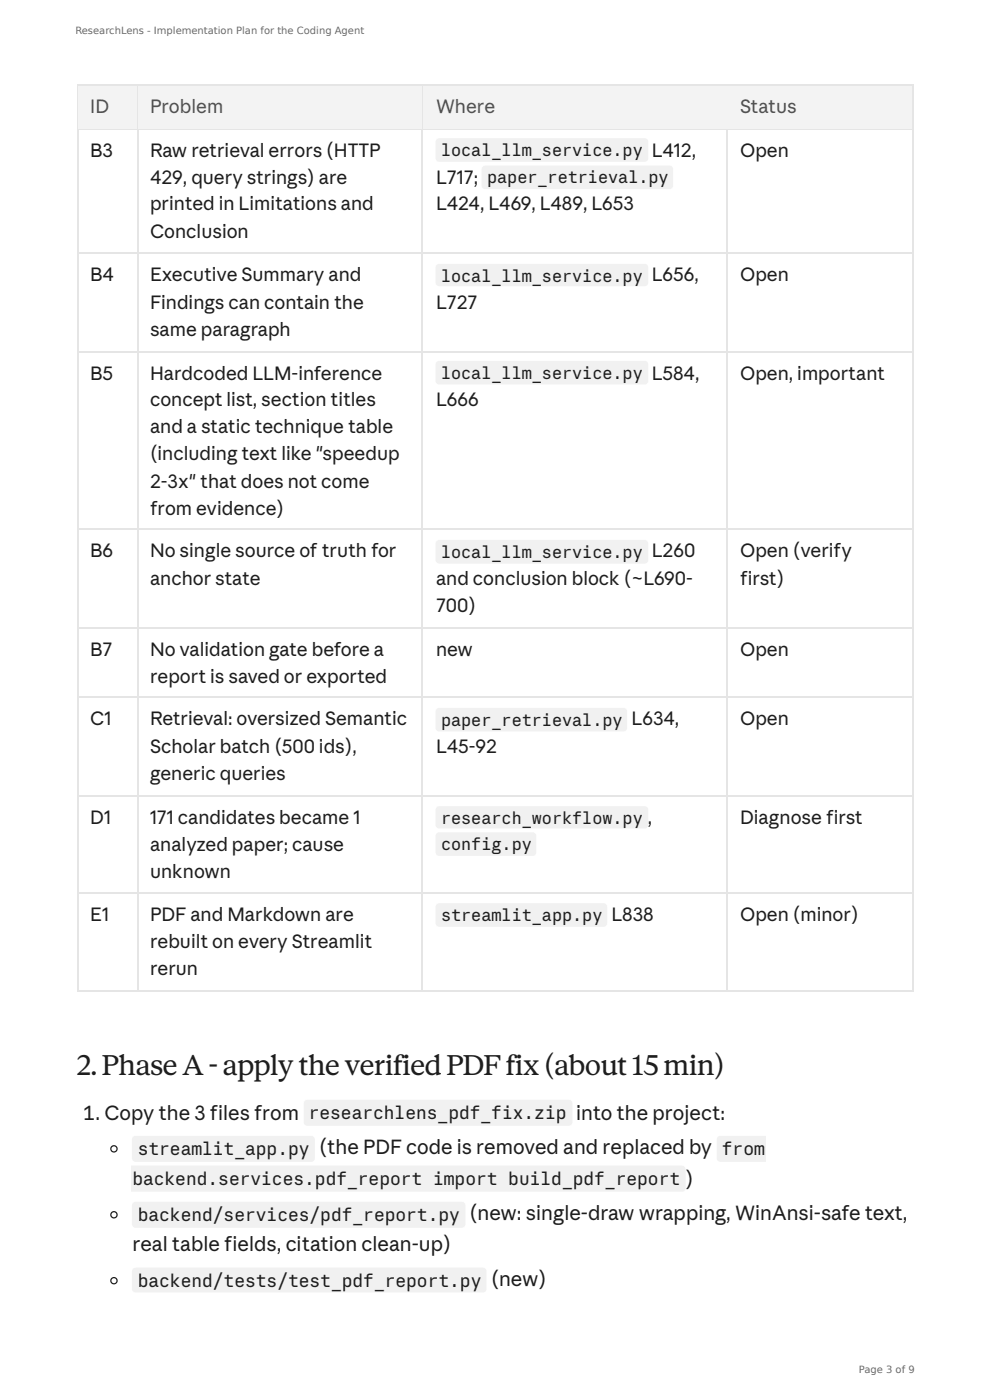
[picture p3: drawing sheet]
<svg xmlns="http://www.w3.org/2000/svg" width="210mm" height="297mm" viewBox="0 0 210 297" stroke-linecap="round" stroke-linejoin="round" font-family="sans-serif">
<defs><g id="words">
<text font-size="5.8" fill="#1f1e1d" x="16.3" y="228.3">2.PhaseA-applytheverifiedPDFfix(about15min)</text>
<g font-size="4.2" fill="#1f1e1d">
<text x="17.6" y="237.8">1. Copy the 3 files from</text>
<text x="122.3" y="237.8">into the project:</text>
<text x="67.8" y="245.2">(the PDF code is removed and replaced by</text>
<text x="99.7" y="259.2">(new: single-draw wrapping, WinAnsi-safe text,</text>
<text x="28.1" y="265.8">real table fields, citation clean-up)</text>
<text x="104.3" y="273.2">(new)</text>
</g>
<g font-size="4" fill="#52514e">
<text x="19.2" y="24.1">ID</text>
<text x="31.9" y="24.1">Problem</text>
<text x="92.6" y="24.1">Where</text>
<text x="157.2" y="24.1">Status</text>
</g>
<g font-size="4" fill="#1f1e1d">
<text x="19.2" y="33.3">B3</text>
<text x="31.9" y="33.3">Raw retrieval errors (HTTP</text>
<text x="138.4" y="33.3">L412,</text>
<text x="157.2" y="33.3">Open</text>
<text x="31.9" y="39.1">429, query strings) are</text>
<text x="92.6" y="39.1">L717;</text>
<text x="31.9" y="44.7">printed in Limitations and</text>
<text x="92.6" y="44.7">L424, L469, L489, L653</text>
<text x="31.9" y="50.5">Conclusion</text>
<text x="19.2" y="59.7">B4</text>
<text x="31.9" y="59.7">Executive Summary and</text>
<text x="138.4" y="59.7">L656,</text>
<text x="157.2" y="59.7">Open</text>
<text x="31.9" y="65.5">Findings can contain the</text>
<text x="92.6" y="65.5">L727</text>
<text x="31.9" y="71.4">same paragraph</text>
<text x="19.2" y="80.6">B5</text>
<text x="31.9" y="80.6">Hardcoded LLM-inference</text>
<text x="138.4" y="80.6">L584,</text>
<text x="157.2" y="80.6">Open, important</text>
<text x="31.9" y="86.2">concept list, section titles</text>
<text x="92.6" y="86.2">L666</text>
<text x="31.9" y="92">and a static technique table</text>
<text x="31.9" y="97.8">(including text like &quot;speedup</text>
<text x="31.9" y="103.6">2-3x&quot; that does not come</text>
<text x="31.9" y="109.4">from evidence)</text>
<text x="19.2" y="118.4">B6</text>
<text x="31.9" y="118.4">No single source of truth for</text>
<text x="138.4" y="118.4">L260</text>
<text x="157.2" y="118.4">Open (verify</text>
<text x="31.9" y="124.2">anchor state</text>
<text x="92.6" y="124.2">and conclusion block (~L690-</text>
<text x="157.2" y="124.2">first)</text>
<text x="92.6" y="130">700)</text>
<text x="19.2" y="139.3">B7</text>
<text x="31.9" y="139.3">No validation gate before a</text>
<text x="92.6" y="139.3">new</text>
<text x="157.2" y="139.3">Open</text>
<text x="31.9" y="145.1">report is saved or exported</text>
<text x="19.2" y="154.1">C1</text>
<text x="31.9" y="154.1">Retrieval: oversized Semantic</text>
<text x="134.1" y="154.1">L634,</text>
<text x="157.2" y="154.1">Open</text>
<text x="31.9" y="159.9">Scholar batch (500 ids),</text>
<text x="92.6" y="159.9">L45-92</text>
<text x="31.9" y="165.7">generic queries</text>
<text x="19.2" y="174.9">D1</text>
<text x="31.9" y="174.9">171 candidates became 1</text>
<text x="157.2" y="174.9">Diagnose first</text>
<text x="31.9" y="180.7">analyzed paper; cause</text>
<text x="31.9" y="186.5">unknown</text>
<text x="19.2" y="195.5">E1</text>
<text x="31.9" y="195.5">PDF and Markdown are</text>
<text x="129.8" y="195.5">L838</text>
<text x="157.2" y="195.5">Open (minor)</text>
<text x="31.9" y="201.3">rebuilt on every Streamlit</text>
<text x="31.9" y="207.2">rerun</text>
</g>
<g font-size="3.8" fill="#1f1e1d">
<text x="65.6" y="237.7">researchlens_pdf_fix.zip</text>
<text x="29.2" y="245.3">streamlit_app.py</text>
<text x="153.3" y="245.3">from</text>
<text x="28.1" y="251.7">backend.services.pdf_report import build_pdf_report )</text>
<text x="29.2" y="259.3">backend/services/pdf_report.py</text>
<text x="29.2" y="273.3">backend/tests/test_pdf_report.py</text>
</g>
<g font-size="3.6" fill="#1f1e1d">
<text x="93.7" y="33.1">local_llm_service.py</text>
<text x="103.4" y="39">paper_retrieval.py</text>
<text x="93.7" y="59.8">local_llm_service.py</text>
<text x="93.7" y="80.4">local_llm_service.py</text>
<text x="93.7" y="118.5">local_llm_service.py</text>
<text x="93.7" y="154.1">paper_retrieval.py</text>
<text x="93.7" y="175">research_workflow.py ,</text>
<text x="93.7" y="180.6">config.py</text>
<text x="93.7" y="195.6">streamlit_app.py</text>
</g>
<g font-size="2.1" fill="#6b6b6b">
<text x="16" y="7.1">ResearchLens - Implementation Plan for the Coding Agent</text>
<text x="182.4" y="291.6">Page 3 of 9</text>
</g>
</g></defs>
<path d="M64.7 233.8l.6-.2h55.5a.79 .79 0 0 1 .8 .8v3.9a.79 .79 0 0 1-.8 .8h-55.5a.79 .79 0 0 1-.8-.8v-3.9z" fill="#f3f1ec"/>
<circle cx="24.2" cy="244" r=".66" fill="none" stroke="#1f1e1d" stroke-width=".26"/>
<g fill="#f3f1ec">
<path d="M28.3 241.5l.5-.3h37.3a.79 .79 0 0 1 .8 .8v4a.79 .79 0 0 1-.8 .8h-37.3a.79 .79 0 0 1-.8-.8v-4z"/>
<path d="M152.4 241.5l.6-.3h9.6v5.6h-9.6a.79 .79 0 0 1-.8-.8v-4z"/>
<path d="M28 247.6h116.8a.79 .79 0 0 1 .8 .8v3.9a.79 .79 0 0 1-.8 .8h-116.8z"/>
</g>
<circle cx="24.2" cy="258" r=".66" fill="none" stroke="#1f1e1d" stroke-width=".26"/>
<path d="M28.3 255.5l.5-.3h69.2a.79 .79 0 0 1 .8 .8v4a.79 .79 0 0 1-.8 .8h-69.2a.79 .79 0 0 1-.8-.8v-4z" fill="#f3f1ec"/>
<circle cx="24.2" cy="272" r=".66" fill="none" stroke="#1f1e1d" stroke-width=".26"/>
<path d="M28.3 269.5l.5-.3h73.7a.79 .79 0 0 1 .8 .8v3.7a.79 .79 0 0 1-.8 .8h-73.7a.79 .79 0 0 1-.8-.8v-3.7z" fill="#f3f1ec"/>
<g fill="none" stroke="#e8e5dc" stroke-width=".26">
<path d="M16.4 18.1h177.5M16.5 18v192.6M29.2 18v192.6M89.7 18v192.6M154.4 18v192.6M193.8 18v192.6M16.4 27.4h177.5M16.4 53.8h177.5M16.4 74.7h177.5M16.4 112.4h177.5M16.4 133.3h177.5M16.4 148.1h177.5"/>
<path d="M16.4 169h177.5M16.4 189.6h177.5M16.4 210.5h177.5"/>
</g>
<g fill="#f5f3ed">
<path d="M16.6 18.3h12.5v8.9h-12.5z"/>
<path d="M29.3 18.3h60.3v8.9h-60.3z"/>
<path d="M89.8 18.3h64.5v8.9h-64.5z"/>
<path d="M154.5 18.3h39.2v8.9h-39.2z"/>
</g>
<g fill="#f3f1ec">
<path d="M92.7 29.6l.6-.2h43.6a.79 .79 0 0 1 .8 .7v3.5a.79 .79 0 0 1-.8 .8h-43.6a.79 .79 0 0 1-.8-.8v-3.5z"/>
<path d="M102.5 35.4l.6-.2h39.1a.79 .79 0 0 1 .8 .8v3.4a.79 .79 0 0 1-.8 .8h-39.1a.79 .79 0 0 1-.8-.8v-3.4z"/>
<path d="M92.7 56.3l.6-.3h43.6a.79 .79 0 0 1 .8 .8v3.2a.79 .79 0 0 1-.8 .8h-43.6a.79 .79 0 0 1-.8-.8v-3.2z"/>
<path d="M92.7 76.9l.6-.3h43.6a.79 .79 0 0 1 .8 .8v3.5a.79 .79 0 0 1-.8 .8h-43.6a.79 .79 0 0 1-.8-.8v-3.5z"/>
<path d="M92.7 114.9l.6-.2h43.6a.79 .79 0 0 1 .8 .8v3.4a.79 .79 0 0 1-.8 .8h-43.6a.79 .79 0 0 1-.8-.8v-3.4z"/>
<path d="M92.7 150.6l.6-.2h39.1a.79 .79 0 0 1 .8 .7v3.5a.79 .79 0 0 1-.8 .8h-39.1a.79 .79 0 0 1-.8-.8v-3.5z"/>
<path d="M92.7 171.5l.6-.3h43.6a.79 .79 0 0 1 .8 .8v3.2a.79 .79 0 0 1-.8 .8h-43.6a.79 .79 0 0 1-.8-.8v-3.2z"/>
<path d="M92.7 177l.6-.2h19.8a.79 .79 0 0 1 .8 .8v3.4a.79 .79 0 0 1-.8 .8h-19.8a.79 .79 0 0 1-.8-.8v-3.4z"/>
<path d="M92.7 192.1l.6-.3h34.9a.79 .79 0 0 1 .7 .8v3.5a.79 .79 0 0 1-.7 .7h-34.9a.79 .79 0 0 1-.8-.7v-3.5z"/>
</g>
<use href="#words"/>
</svg>
